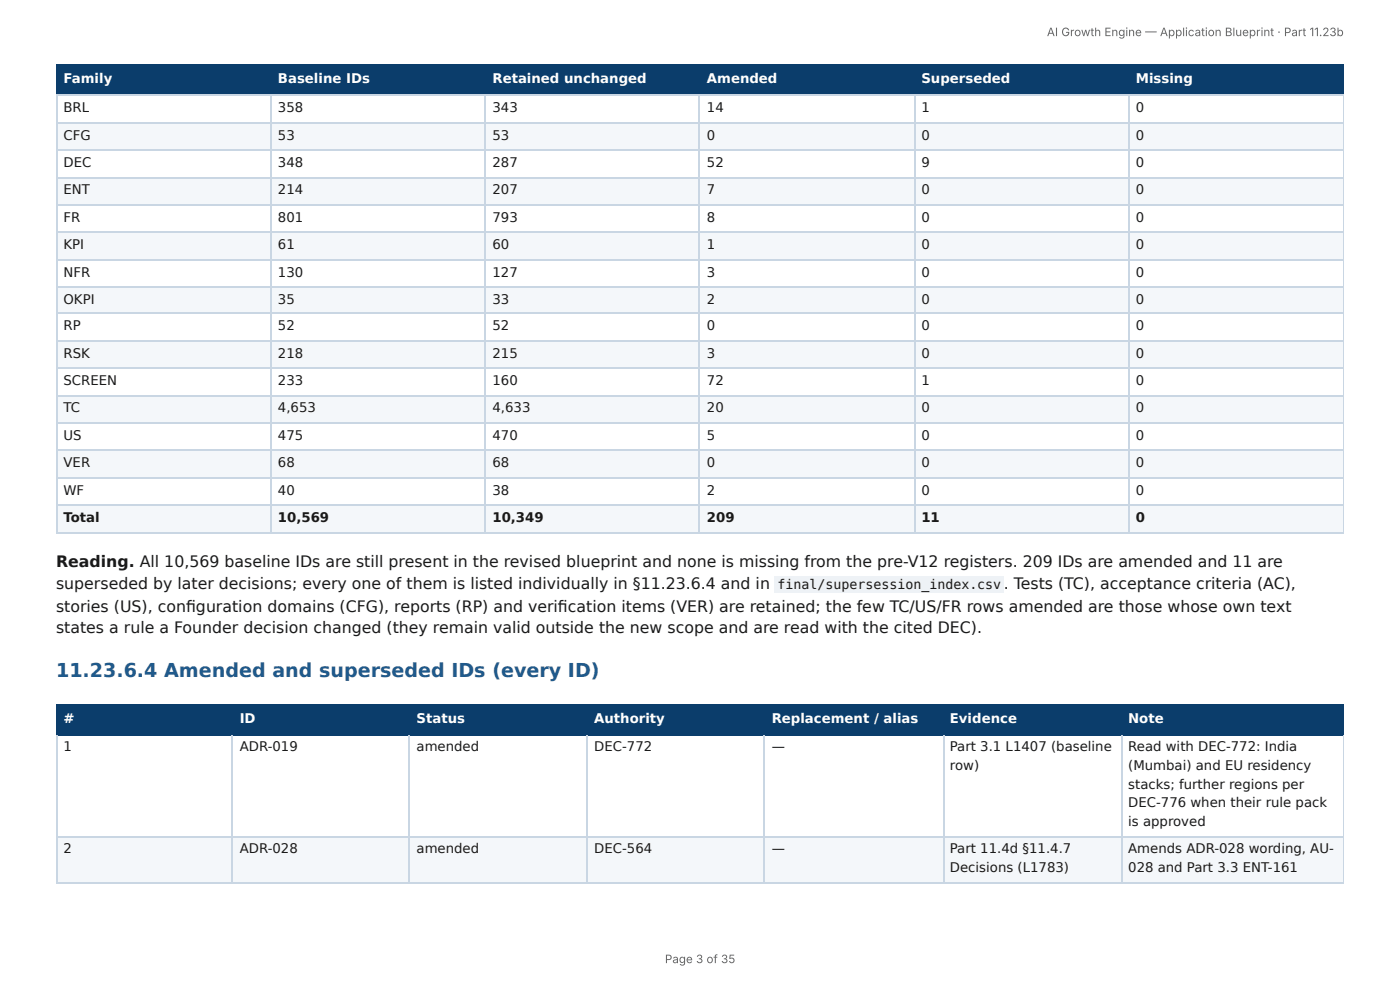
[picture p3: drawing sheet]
<svg xmlns="http://www.w3.org/2000/svg" width="297mm" height="210mm" viewBox="0 0 297 210" stroke-linecap="round" stroke-linejoin="round" font-family="sans-serif">
<defs><g id="words">
<text font-size="4.1" fill="#1f5a8c" x="11.9" y="143.7">11.23.6.4 Amended and superseded IDs (every ID)</text>
<g font-size="3.3" fill="#1a1a1a">
<text x="11.9" y="120.4">Reading. All 10,569 baseline IDs are still present in the revised blueprint and none is missing from the pre-V12 registers. 209 IDs are amended and 11 are</text>
<text x="11.9" y="125.1">superseded by later decisions; every one of them is listed individually in §11.23.6.4 and in</text>
<text x="213.2" y="125.1">. Tests (TC), acceptance criteria (AC),</text>
<text x="11.9" y="129.9">stories (US), confi guration domains (CFG), reports (RP) and verifi cation items (VER) are retained; the few TC/US/FR rows amended are those whose own text</text>
<text x="11.9" y="134.4">states a rule a Founder decision changed (they remain valid outside the new scope and are read with the cited DEC).</text>
</g>
<g font-size="2.8" fill="#fff">
<text x="13.5" y="17.7">Family</text>
<text x="59" y="17.7">Baseline IDs</text>
<text x="104.6" y="17.7">Retained unchanged</text>
<text x="150.1" y="17.7">Amended</text>
<text x="195.7" y="17.7">Superseded</text>
<text x="241.2" y="17.7">Missing</text>
<text x="13.5" y="153.5">#</text>
<text x="50.9" y="153.5">ID</text>
<text x="88.5" y="153.5">Status</text>
<text x="126.2" y="153.5">Authority</text>
<text x="163.9" y="153.5">Replacement / alias</text>
<text x="201.8" y="153.5">Evidence</text>
<text x="239.6" y="153.5">Note</text>
</g>
<g font-size="2.8" fill="#1a1a1a">
<text x="13.5" y="23.8">BRL</text>
<text x="59" y="23.8">358</text>
<text x="104.6" y="23.8">343</text>
<text x="150.1" y="23.8">14</text>
<text x="195.7" y="23.8">1</text>
<text x="241.2" y="23.8">0</text>
<text x="13.5" y="29.6">CFG</text>
<text x="59" y="29.6">53</text>
<text x="104.6" y="29.6">53</text>
<text x="150.1" y="29.6">0</text>
<text x="195.7" y="29.6">0</text>
<text x="241.2" y="29.6">0</text>
<text x="13.5" y="35.5">DEC</text>
<text x="59" y="35.5">348</text>
<text x="104.6" y="35.5">287</text>
<text x="150.1" y="35.5">52</text>
<text x="195.7" y="35.5">9</text>
<text x="241.2" y="35.5">0</text>
<text x="13.5" y="41.3">ENT</text>
<text x="59" y="41.3">214</text>
<text x="104.6" y="41.3">207</text>
<text x="150.1" y="41.3">7</text>
<text x="195.7" y="41.3">0</text>
<text x="241.2" y="41.3">0</text>
<text x="13.5" y="47.1">FR</text>
<text x="59" y="47.1">801</text>
<text x="104.6" y="47.1">793</text>
<text x="150.1" y="47.1">8</text>
<text x="195.7" y="47.1">0</text>
<text x="241.2" y="47.1">0</text>
<text x="13.5" y="52.9">KPI</text>
<text x="59" y="52.9">61</text>
<text x="104.6" y="52.9">60</text>
<text x="150.1" y="52.9">1</text>
<text x="195.7" y="52.9">0</text>
<text x="241.2" y="52.9">0</text>
<text x="13.5" y="58.7">NFR</text>
<text x="59" y="58.7">130</text>
<text x="104.6" y="58.7">127</text>
<text x="150.1" y="58.7">3</text>
<text x="195.7" y="58.7">0</text>
<text x="241.2" y="58.7">0</text>
<text x="13.5" y="64.6">OKPI</text>
<text x="59" y="64.6">35</text>
<text x="104.6" y="64.6">33</text>
<text x="150.1" y="64.6">2</text>
<text x="195.7" y="64.6">0</text>
<text x="241.2" y="64.6">0</text>
<text x="13.5" y="70.1">RP</text>
<text x="59" y="70.1">52</text>
<text x="104.6" y="70.1">52</text>
<text x="150.1" y="70.1">0</text>
<text x="195.7" y="70.1">0</text>
<text x="241.2" y="70.1">0</text>
<text x="13.5" y="75.9">RSK</text>
<text x="59" y="75.9">218</text>
<text x="104.6" y="75.9">215</text>
<text x="150.1" y="75.9">3</text>
<text x="195.7" y="75.9">0</text>
<text x="241.2" y="75.9">0</text>
<text x="13.5" y="81.8">SCREEN</text>
<text x="59" y="81.8">233</text>
<text x="104.6" y="81.8">160</text>
<text x="150.1" y="81.8">72</text>
<text x="195.7" y="81.8">1</text>
<text x="241.2" y="81.8">0</text>
<text x="13.5" y="87.6">TC</text>
<text x="59" y="87.6">4,653</text>
<text x="104.6" y="87.6">4,633</text>
<text x="150.1" y="87.6">20</text>
<text x="195.7" y="87.6">0</text>
<text x="241.2" y="87.6">0</text>
<text x="13.5" y="93.4">US</text>
<text x="59" y="93.4">475</text>
<text x="104.6" y="93.4">470</text>
<text x="150.1" y="93.4">5</text>
<text x="195.7" y="93.4">0</text>
<text x="241.2" y="93.4">0</text>
<text x="13.5" y="99.2">VER</text>
<text x="59" y="99.2">68</text>
<text x="104.6" y="99.2">68</text>
<text x="150.1" y="99.2">0</text>
<text x="195.7" y="99.2">0</text>
<text x="241.2" y="99.2">0</text>
<text x="13.5" y="105">WF</text>
<text x="59" y="105">40</text>
<text x="104.6" y="105">38</text>
<text x="150.1" y="105">2</text>
<text x="195.7" y="105">0</text>
<text x="241.2" y="105">0</text>
<text x="13.5" y="110.9">Total</text>
<text x="59" y="110.9">10,569</text>
<text x="104.6" y="110.9">10,349</text>
<text x="150.1" y="110.9">209</text>
<text x="195.7" y="110.9">11</text>
<text x="241.2" y="110.9">0</text>
<text x="165.1" y="125.1">final/supersession_index.csv</text>
<text x="13.5" y="159.5">1</text>
<text x="50.9" y="159.5">ADR-019</text>
<text x="88.5" y="159.5">amended</text>
<text x="126.2" y="159.5">DEC-772</text>
<text x="163.9" y="159.5">—</text>
<text x="201.8" y="159.5">Part 3.1 L1407 (baseline</text>
<text x="239.6" y="159.5">Read with DEC-772: India</text>
<text x="201.8" y="163.5">row)</text>
<text x="239.6" y="163.5">(Mumbai) and EU residency</text>
<text x="239.6" y="167.5">stacks; further regions per</text>
<text x="239.6" y="171.5">DEC-776 when their rule pack</text>
<text x="239.6" y="175.4">is approved</text>
<text x="13.5" y="181.2">2</text>
<text x="50.9" y="181.2">ADR-028</text>
<text x="88.5" y="181.2">amended</text>
<text x="126.2" y="181.2">DEC-564</text>
<text x="163.9" y="181.2">—</text>
<text x="201.8" y="181.2">Part 11.4d §11.4.7</text>
<text x="201.8" y="185.2">Decisions (L1783)</text>
<text x="239.6" y="181.2">Amends ADR-028 wording, AU-</text>
<text x="239.6" y="185.2">028 and Part 3.3 ENT-161</text>
</g>
<g font-size="2.5" fill="#666">
<text x="222.4" y="7.7">AI Growth Engine — Application Blueprint · Part 11.23b</text>
<text x="141.2" y="204.5">Page 3 of 35</text>
</g>
</g></defs>
<g fill="#0b3d6b">
<path d="M12.2 14h45.5v6.1h-45.5z"/>
<path d="M57.7 14h45.5v6.1h-45.5z"/>
<path d="M103.2 14h45.5v6.1h-45.5z"/>
<path d="M148.7 14h45.5v6.1h-45.5z"/>
<path d="M194.2 14h45.5v6.1h-45.5z"/>
<path d="M239.7 14h45.7v6.1h-45.7z"/>
</g>
<g fill="#f4f7fa">
<path d="M12.2 25.9h45.5v5.9h-45.5z"/>
<path d="M57.7 25.9h45.5v5.9h-45.5z"/>
<path d="M103.2 25.9h45.5v5.9h-45.5z"/>
<path d="M148.7 25.9h45.5v5.9h-45.5z"/>
<path d="M194.2 25.9h45.5v5.9h-45.5z"/>
<path d="M239.7 25.9h45.7v5.9h-45.7z"/>
<path d="M12.2 37.6h45.5v5.8h-45.5z"/>
<path d="M57.7 37.6h45.5v5.8h-45.5z"/>
<path d="M103.2 37.6h45.5v5.8h-45.5z"/>
<path d="M148.7 37.6h45.5v5.8h-45.5z"/>
<path d="M194.2 37.6h45.5v5.8h-45.5z"/>
<path d="M239.7 37.6h45.7v5.8h-45.7z"/>
<path d="M12.2 49.2h45.5v5.8h-45.5z"/>
<path d="M57.7 49.2h45.5v5.8h-45.5z"/>
<path d="M103.2 49.2h45.5v5.8h-45.5z"/>
<path d="M148.7 49.2h45.5v5.8h-45.5z"/>
<path d="M194.2 49.2h45.5v5.8h-45.5z"/>
<path d="M239.7 49.2h45.7v5.8h-45.7z"/>
<path d="M12.2 60.9h45.5v5.8h-45.5z"/>
<path d="M57.7 60.9h45.5v5.8h-45.5z"/>
<path d="M103.2 60.9h45.5v5.8h-45.5z"/>
<path d="M148.7 60.9h45.5v5.8h-45.5z"/>
<path d="M194.2 60.9h45.5v5.8h-45.5z"/>
<path d="M239.7 60.9h45.7v5.8h-45.7z"/>
<path d="M12.2 72.5h45.5v5.8h-45.5z"/>
<path d="M57.7 72.5h45.5v5.8h-45.5z"/>
<path d="M103.2 72.5h45.5v5.8h-45.5z"/>
<path d="M148.7 72.5h45.5v5.8h-45.5z"/>
<path d="M194.2 72.5h45.5v5.8h-45.5z"/>
<path d="M239.7 72.5h45.7v5.8h-45.7z"/>
<path d="M12.2 84.1h45.5v5.9h-45.5z"/>
<path d="M57.7 84.1h45.5v5.9h-45.5z"/>
<path d="M103.2 84.1h45.5v5.9h-45.5z"/>
<path d="M148.7 84.1h45.5v5.9h-45.5z"/>
<path d="M194.2 84.1h45.5v5.9h-45.5z"/>
<path d="M239.7 84.1h45.7v5.9h-45.7z"/>
<path d="M12.2 95.8h45.5v5.8h-45.5z"/>
<path d="M57.7 95.8h45.5v5.8h-45.5z"/>
<path d="M103.2 95.8h45.5v5.8h-45.5z"/>
<path d="M148.7 95.8h45.5v5.8h-45.5z"/>
<path d="M194.2 95.8h45.5v5.8h-45.5z"/>
<path d="M239.7 95.8h45.7v5.8h-45.7z"/>
<path d="M12.2 107.4h45.5v5.6h-45.5z"/>
<path d="M57.7 107.4h45.5v5.6h-45.5z"/>
<path d="M103.2 107.4h45.5v5.6h-45.5z"/>
<path d="M148.7 107.4h45.5v5.6h-45.5z"/>
<path d="M194.2 107.4h45.5v5.6h-45.5z"/>
<path d="M239.7 107.4h45.7v5.6h-45.7z"/>
</g>
<path d="M11.9 13.9h273.5M12 13.8v6.6M57.5 13.8v6.6M103.1 13.8v6.6M148.6 13.8v6.6M194.3 13.8v6.6M239.8 13.8v6.6M11.9 20.2h273.5" fill="none" stroke="#0b3d6b" stroke-width=".26"/>
<path d="M285.3 13.8v6.6" fill="none" stroke="#0b3d6b" stroke-width=".21"/>
<g fill="none" stroke="#c9d6e3" stroke-width=".26">
<path d="M11.9 20.2h273.5M11.9 26.1h273.5M11.9 31.9h273.5M11.9 37.7h273.5M12 20.4v92.8M57.5 20.4v92.8M103.1 20.4v92.8M148.6 20.4v92.8M194.3 20.4v92.8M239.8 20.4v92.8M11.9 43.5h273.5M11.9 49.3h273.5"/>
<path d="M11.9 55.2h273.5M11.9 61h273.5M11.9 66.5h273.5M11.9 72.4h273.5M11.9 78.2h273.5M11.9 84h273.5M11.9 89.8h273.5M11.9 95.6h273.5M11.9 101.5h273.5M11.9 107.3h273.5M11.9 113.1h273.5"/>
</g>
<path d="M285.3 20.4v92.8" fill="none" stroke="#c9d6e3" stroke-width=".21"/>
<g fill="#0b3d6b">
<path d="M12.2 149.8h37.3v6.3h-37.3z"/>
<path d="M49.5 149.8h37.5v6.3h-37.5z"/>
<path d="M87 149.8h37.9v6.3h-37.9z"/>
<path d="M124.9 149.8h37.6v6.3h-37.6z"/>
<path d="M162.5 149.8h37.8v6.3h-37.8z"/>
<path d="M200.3 149.8h37.8v6.3h-37.8z"/>
<path d="M238.1 149.8h47.3v6.3h-47.3z"/>
</g>
<g fill="#f4f7fa">
<path d="M12.2 177.5h37.3v9.8h-37.3z"/>
<path d="M49.5 177.5h37.5v9.8h-37.5z"/>
<path d="M87 177.5h37.9v9.8h-37.9z"/>
<path d="M124.9 177.5h37.6v9.8h-37.6z"/>
<path d="M162.5 177.5h37.8v9.8h-37.8z"/>
<path d="M200.3 177.5h37.8v9.8h-37.8z"/>
<path d="M238.1 177.5h47.3v9.8h-47.3z"/>
</g>
<path d="M11.9 149.6h273.5M11.9 156h273.5M12 149.5v6.6M49.3 149.5v6.6M86.9 149.5v6.6M124.8 149.5v6.6M162.3 149.5v6.6M200.4 149.5v6.6M238.3 149.5v6.6" fill="none" stroke="#0b3d6b" stroke-width=".26"/>
<path d="M285.3 149.5v6.6" fill="none" stroke="#0b3d6b" stroke-width=".21"/>
<path d="M12 156.1v31.2M49.3 156.1v31.2M86.9 156.1v31.2M124.8 156.1v31.2M162.3 156.1v31.2M200.4 156.1v31.2M238.3 156.1v31.2M11.9 177.7h273.5M11.9 187.5h273.5" fill="none" stroke="#c9d6e3" stroke-width=".26"/>
<path d="M285.3 156.1v31.2" fill="none" stroke="#c9d6e3" stroke-width=".21"/>
<path d="M164.6 122.5h48.7v3.4h-48.7z" fill="#eef2f6"/>
<use href="#words"/>
</svg>
